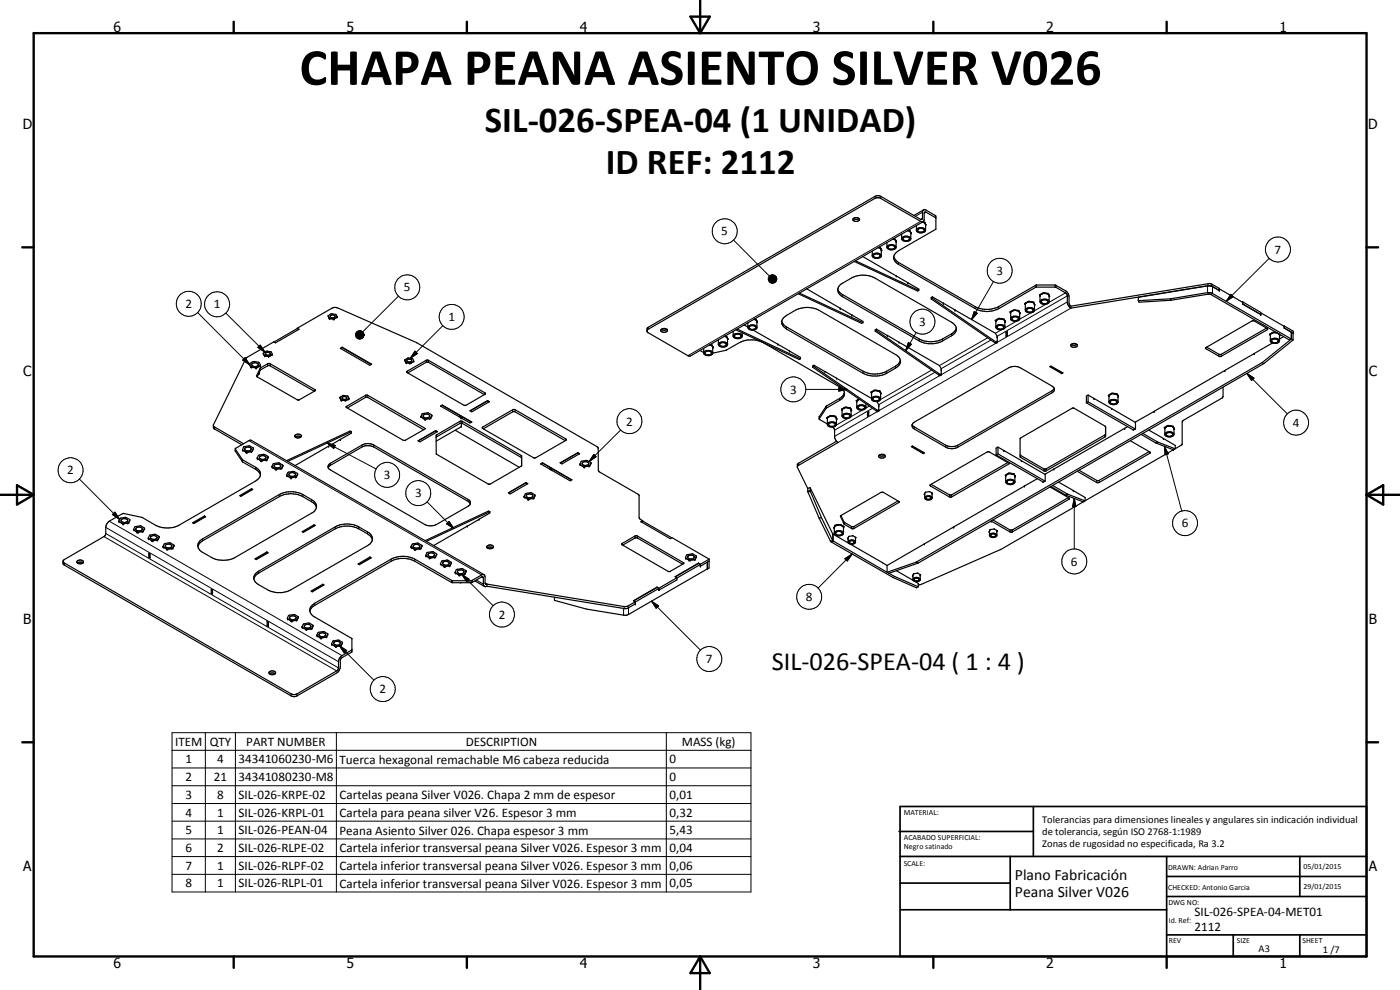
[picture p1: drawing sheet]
<svg xmlns="http://www.w3.org/2000/svg" width="420mm" height="297mm" viewBox="0 0 420 297" stroke-linecap="round" stroke-linejoin="round" font-family="sans-serif">
<defs><g id="words">
<text font-size="15.8" x="89.9" y="25.4">CHAPA PEANA ASIENTO SILVER V026</text>
<g font-size="11">
<text x="145.5" y="39.5">SIL-026-SPEA-04 (1 UNIDAD)</text>
<text x="181.8" y="52.1">ID REF: 2112</text>
</g>
<text font-size="7.9" x="231.6" y="201.1">SIL-026-SPEA-04 ( 1 : 4 )</text>
<g font-size="4.7">
<text x="304.6" y="263.9">Plano Fabricación</text>
<text x="304.6" y="269.3">Peana Silver V026</text>
</g>
<g font-size="4.2">
<text x="34" y="9.6">6</text>
<text x="104" y="9.6">5</text>
<text x="174" y="9.6">4</text>
<text x="244" y="9.6">3</text>
<text x="314" y="9.6">2</text>
<text x="384" y="9.6">1</text>
<text x="6.8" y="38.7">D</text>
<text x="410.6" y="38.7">D</text>
<text x="7" y="112.9">C</text>
<text x="410.8" y="112.9">C</text>
<text x="7" y="187.1">B</text>
<text x="410.8" y="187.1">B</text>
<text x="7" y="261.4">A</text>
<text x="410.8" y="261.4">A</text>
<text x="34" y="290.4">6</text>
<text x="104" y="290.4">5</text>
<text x="174" y="290.4">4</text>
<text x="244" y="290.4">3</text>
<text x="314" y="290.4">2</text>
<text x="384" y="290.4">1</text>
</g>
<g font-size="3.9">
<text x="216.5" y="70.7">5</text>
<text x="382.5" y="76.1">7</text>
<text x="299" y="82.5">3</text>
<text x="121.2" y="87.5">5</text>
<text x="55.7" y="92.5">2</text>
<text x="64.2" y="92.5">1</text>
<text x="134.6" y="96.4">1</text>
<text x="275.8" y="97.8">3</text>
<text x="237.1" y="118.2">3</text>
<text x="187.9" y="127.7">2</text>
<text x="388" y="128.1">4</text>
<text x="20.2" y="142.4">2</text>
<text x="115.2" y="143.8">3</text>
<text x="124.6" y="149.2">3</text>
<text x="354.7" y="158.2">6</text>
<text x="321.4" y="169.7">6</text>
<text x="149.7" y="185.7">2</text>
<text x="241.9" y="180.3">8</text>
<text x="211.9" y="199">7</text>
<text x="113.9" y="208">2</text>
<text x="52.6" y="223.7">ITEM</text>
<text x="62.9" y="223.8">QTY</text>
<text x="73.9" y="223.7">PART NUMBER</text>
<text x="139.8" y="223.8">DESCRIPTION</text>
<text x="204.6" y="223.9">MASS (kg)</text>
<text x="55.7" y="229.1">1</text>
<text x="65.1" y="229.1">4</text>
<text x="71.6" y="229.1">34341060230-M6</text>
<text x="101.9" y="229.2">Tuerca hexagonal remachable M6 cabeza reducida</text>
<text x="200.9" y="229.1">0</text>
<text x="55.7" y="234.4">2</text>
<text x="55.7" y="239.7">3</text>
<text x="64.2" y="234.4">21</text>
<text x="65.1" y="239.7">8</text>
<text x="71.6" y="234.4">34341080230-M8</text>
<text x="71.6" y="239.7">SIL-026-KRPE-02</text>
<text x="101.9" y="239.8">Cartelas peana Silver V026. Chapa 2 mm de espesor</text>
<text x="200.9" y="234.4">0</text>
<text x="200.9" y="239.7">0,01</text>
<text x="55.7" y="245">4</text>
<text x="65.1" y="245">1</text>
<text x="71.6" y="245">SIL-026-KRPL-01</text>
<text x="101.9" y="245.1">Cartela para peana silver V26. Espesor 3 mm</text>
<text x="200.9" y="245">0,32</text>
<text x="55.7" y="250.3">5</text>
<text x="65.1" y="250.3">1</text>
<text x="71.6" y="250.3">SIL-026-PEAN-04</text>
<text x="101.9" y="250.4">Peana Asiento Silver 026. Chapa espesor 3 mm</text>
<text x="200.9" y="250.3">5,43</text>
<text x="55.7" y="255.7">6</text>
<text x="65.1" y="255.7">2</text>
<text x="71.6" y="255.7">SIL-026-RLPE-02</text>
<text x="101.9" y="255.7">Cartela inferior transversal peana Silver V026. Espesor 3 mm</text>
<text x="200.9" y="255.7">0,04</text>
<text x="55.7" y="260.9">7</text>
<text x="65.1" y="260.9">1</text>
<text x="71.6" y="260.9">SIL-026-RLPF-02</text>
<text x="101.9" y="261">Cartela inferior transversal peana Silver V026. Espesor 3 mm</text>
<text x="200.9" y="260.9">0,06</text>
<text x="55.7" y="266.3">8</text>
<text x="65.1" y="266.2">1</text>
<text x="71.6" y="266.3">SIL-026-RLPL-01</text>
<text x="101.9" y="266.4">Cartela inferior transversal peana Silver V026. Espesor 3 mm</text>
<text x="200.9" y="266.3">0,05</text>
<text x="358.5" y="275">SIL-026-SPEA-04-MET01</text>
<text x="358.5" y="279.4">2112</text>
</g>
<g font-size="3.1">
<text x="312.7" y="246.8">Tolerancias para dimensiones lineales y angulares sin indicación individual</text>
<text x="312.7" y="250.4">de tolerancia, según ISO 2768-1:1989</text>
<text x="312.7" y="254">Zonas de rugosidad no especificada, Ra 3.2</text>
<text x="377.7" y="285.6">A3</text>
<text x="397" y="285.9">1 /7</text>
</g>
<g font-size="2.4">
<text x="271.2" y="244.4">MATERIAL:</text>
<text x="271.3" y="252">ACABADO SUPERFICIAL:</text>
<text x="271.3" y="254.6">Negro satinado</text>
<text x="271.2" y="259.7">SCALE:</text>
<text x="350.6" y="261">DRAWN: Adrian Parro</text>
<text x="391.2" y="260.6">05/01/2015</text>
<text x="350.6" y="267">CHECKED: Antonio Garcia</text>
<text x="391.2" y="266.7">29/01/2015</text>
<text x="350.6" y="271.4">DWG NO:</text>
<text x="350.8" y="276.9">Id. Ref:</text>
<text x="350.8" y="282.8">REV</text>
<text x="371.2" y="282.9">SIZE</text>
<text x="390.9" y="282.9">SHEET</text>
</g>
</g></defs>
<g fill="none" stroke="#000" stroke-width=".35">
<path d="M256.1 65.6a1.14 1.14 0 0 1 1.8 .4 1.08 1.08 0 0 1-1 .5 1.08 1.08 0 0 1-.9-.8zM256.1 65.6a1.51 1.51 0 0 0 1.7 0M256.4 78.4l19 8.9 .3-.2M256.7 78.2l19 8.9M258.9 77l16.8 9.7v.4M262.3 76.4a1.17 1.17 0 0 1 1.8 .4 .99 .99 0 0 1-1 .6 .99 .99 0 0 1-.9-.9zM263.7 74.2l.5 .1 .5 .9-.2 .1 .1-.2M263.9 74.3h-.3l.8 .4M264.3 74.4l.1 .3M264.4 74.7l.1 .2M264.5 74.9v1.9a1.64 1.64 0 0 1-2.7 .1v-1.6M264.5 76.6a1.62 1.62 0 0 0-2.7 .1"/>
<path d="M264.5 74.9v.1M264.5 75h.1M266.2 72.8v1.4M266.6 73.9a1.1 1.1 0 0 1 1.9 .4 1.18 1.18 0 0 1-1.9-.1zM268.1 71.7l.6 .1 .2 .9M268.3 77l.3 .8 1.1 .9 22.9 13.3a7.8 7.8 0 0 0 7.1 0l11.4-6.5h5.5l3.4 1.9 .8 1.4v2.1l.6 1M268.4 71.7l-.4 .1 .9 .5v2.1a1.67 1.67 0 0 1-2.7-.2M268.8 71.9l.2 .5M268.9 74.1a1.62 1.62 0 0 0-2.7 .1M269 72.5l-.1 .1M270.6 70.2v1.4M271.1 71.4a1.1 1.1 0 0 1 1.9 .4 1.11 1.11 0 0 1-2-.3z"/>
<path d="M272.4 69.2l.2 .1M272.5 69.1l.6 .1 .4 .9-.2 .1M272.6 69.3l.6 .3M272.8 69.1l-.2 .1M273.2 69.3v.3M273.2 69.6l.1 2.1a1.57 1.57 0 0 1-2.7-.1 1.67 1.67 0 0 1 2.7-.1M273.2 69.6l.2 .3M273.4 69.9h.1M273.5 70l-.2 .1M275 69a1.61 1.61 0 0 1 2.8 .1M275 67.7v1.5a1.72 1.72 0 0 0 2.8-.1M275.4 69a1.09 1.09 0 0 1 1.1-.5 1.09 1.09 0 0 1 .9 .8l-.5 .3h-.9l-.5-.3z"/>
<path d="M276.9 66.5l.6 .1 .3 1-.1-.4M277.1 66.5l-69.9 40.3-.8-.1-11.9-6.9-.3-.5M277.1 66.5h-.6l-12.3-7.1h-1.2l-68.5 39.4-.3 .5M277.1 63l-.3 .4v2.1l-.4 .4-12-7-.7-.2-1.1 .2-68.1 39.3-.3 .4v.7M277.1 63h.8l2.9 1.8 .1 3.9-11.2 6.5a2.18 2.18 0 0 0-1.5 2.1 2.18 2.18 0 0 0 1.5 2l22.9 13.3a7.6 7.6 0 0 0 7.1 0l11.3-6.5h5.7l3.1 1.8 .4 .5a5.2 5.2 0 0 0 .5 3.5l.7 .6M277.1 63l-2.8 1.6M277.2 66.6h-.4l.9 .6M277.6 66.8l.1 .4M277.7 67.2l.1 1.9M280.9 65.5l-3.4-1.9-.1 2.4-.3 .5M89.2 98.6l-7 4M89.2 98.6l.5 .2"/>
<path d="M89.2 98.5l.5 .3-7 4.1-.5-.3-8.3 4.8-9.8 20-.1 .8 .3 .5 8.2 4.7M89.2 98.5l10.4-6 1.3-.3 24.1 10.6 54.4 31.4 .1 .2 .2 7 12 7.1 .1 6.8 .2 .4 .9 .5M89.2 98.5v.1M98.5 94.7l1-.6 1.2 .2 .2 .1 .2 .8M98.5 94.7l.3 .7M98.5 94.8l.3 .6M98.8 95.4l1.2 .3M98.8 95.4l.1 .1M98.9 95.5h.1M99.1 94.7a.74 .74 0 0 1 .9-.3 .74 .74 0 0 1 .5 .8 .8 .8 0 0 1-1.4-.5zM100 95.7l.1 .1M100.2 95.7l-.1 .1"/>
<path d="M100.2 95.7h.1M100.3 95.7h-.3M101.1 95.2l-.8 .5M198.4 98.8l.6 .3 1.1-.3M198.5 98.8a1.13 1.13 0 0 1 1.8 .4 1.32 1.32 0 0 1-2 .1zM220 99.4v1.6a1.66 1.66 0 0 0 2.7-.2v-.9M220.8 98.9l19 9 .4-.2M221.2 98.7l19 9M223.3 97.5l1.1 .6M224.4 96.9v1.4M224.9 98.1a1.04 1.04 0 0 1 1-.5 1.04 1.04 0 0 1 .9 .9 1.16 1.16 0 0 1-2-.3zM226 99.1l7.5 4.2"/>
<path d="M226.4 95.8h.5l.5 .9-.3 .1M226.6 95.8h-.4l.8 .4M227 95.9l.1 .3M227 96.2l.1 .2M227.1 96.2v.2M227.1 96.4v2.1a1.62 1.62 0 0 1-2.7-.3 1.61 1.61 0 0 1 2.7 0M227.1 96.4l.1 .1M227.2 96.5h.1M227.3 96.6l-.2 .1M234.6 96.4l.4 .8 .7 .7 23.3 13.5a7.8 7.8 0 0 0 7.1 0l3.3-2 .6-.7 .2-.6M235.2 95.4l3.5-2.3a7.8 7.8 0 0 1 7.1 0l23 13.3a2.15 2.15 0 0 1 1.4 2 2.15 2.15 0 0 1-1.4 2l-2.7 1.6a7.8 7.8 0 0 1-7.1 0l-23-13.3a2.05 2.05 0 0 1-.8-3.3zM239.6 88.1l19 8.9 .4-.2"/>
<path d="M239.9 87.9l19.1 8.9M242.1 86.7l16.9 9.7v.4M251.4 86.7l.6 1.1 .9 .6 22.9 13.3a7.8 7.8 0 0 0 7.1 0l3-1.8 .7-.7 .4-.8M252.2 85.4l3.3-2a7.8 7.8 0 0 1 7.1 0l23 13.3a2.13 2.13 0 0 1 1.5 2 2.13 2.13 0 0 1-1.5 2.1l-2.7 1.5a7.5 7.5 0 0 1-7.1 0l-22.9-13.3a2.13 2.13 0 0 1-.7-3.6zM262.7 99.4l19.1 13.1M263 98.8l6.8 3.9M263 98.8l-.3 .2v.4M263 99.2l-.3 .2M263 98.8v.4M263 99.2l19.1 13.1M268.9 82.8h.1M279.5 89.7l19.1 13.1"/>
<path d="M279.8 89.1l18.9 10.9 .5 1.2M279.8 89.1l-.3 .2v.4M279.8 89.5l-.3 .2M279.8 89.1v.4M279.8 89.5l19.1 13.1M298.7 96.1l.1 .3M298.9 96.5l-.2-.4 1.1-.6 1.6 .3 .4 .8-.2 .1M298.9 96.5v1.7M298.9 96h.2M299.1 96.1l-.2 .4M299.4 97.8a1.25 1.25 0 0 1 1.8 .4 1.13 1.13 0 0 1-2-.1zM299.6 95.6l-.5 .4"/>
<path d="M300.1 95.5l1.5 .8M301 95.7l-1.5 .1-.4 .3M301.4 95.9l.2 .4M301.6 98a1.68 1.68 0 0 0-2.7 .1M301.6 96.3v2.1a1.67 1.67 0 0 1-2.7-.3M301.6 96.4h.1M301.7 96.4h.1M301.7 96.5l-.1 .1M301.9 99.7l.4-.2v1.2l-.4 .2zM301.9 99.7l.3 .1M302.2 99.8v1M302.3 99.7l-.1 .1"/>
<path d="M303.2 93.6v.3M303.3 94l-.2-.4 1.1-.6 1.6 .2 .4 .9h-.2M303.7 93.4a1.83 1.83 0 0 1 2.3 .3M303.7 93.4l-.4 .1M303.7 93.4l-.4 .4v2a1.64 1.64 0 0 0 2.7-.1v-2M303.7 95.4a1.06 1.06 0 0 1 1.1-.4 1.06 1.06 0 0 1 .8 .9 1.49 1.49 0 0 1-1.9-.1zM304 93.1l-.2 .2M304.6 93l.9 .1M305.8 93.3l.2 .4M306 93.7l.1 .2M306 95.5a1.64 1.64 0 0 0-2.7 .1M306.1 93.9h.1"/>
<path d="M306.1 93.9l-.1 .2M307.6 91l.1 2.1M307.7 91.3l-.2-.2 1.2-.7 1.5 .2 .3 1M307.8 90.9h.1M307.9 92.7a1.73 1.73 0 0 1 2.5 .3 1.52 1.52 0 0 1-2.3 .6l-.3-.4zM307.9 90.9l-.2 .6M308.1 92.9a1.07 1.07 0 0 1 1.1-.4 1.07 1.07 0 0 1 .8 .8 1.13 1.13 0 0 1-1.9-.3zM308.1 90.8l-.2 .1M308.2 90.8h-.1M308.4 90.5l-.5 .4M309 90.4l.3 .2M309.4 90.6l.9 .4"/>
<path d="M309.4 90.6l-1.3 .2M309.4 90.6h.5M310.3 91l.1 .2M310.3 90.8v.2M310.4 91.2l.1 1.9M310.5 91.3h.1M310.5 91.4v.2M312 88.4l.1 .3M312.1 88.8l-.1-.3 1.1-.7 1.5 .3 .4 .8-.1 .2 .1-.3M312.1 88.7v.1M312.1 88.8v1.8M312.2 88.3h.2"/>
<path d="M312.4 88.4l-.3 .4M312.7 90.2a1.01 1.01 0 0 1 1-.3 1.01 1.01 0 0 1 .7 .8 1.16 1.16 0 0 1-1.9-.2zM312.9 88l-.5 .3M313.4 87.9l.4 .2M313.8 88.1l.9 .4M314.3 88l-1.3 .1-.6 .3M314.7 88.2v.2M314.7 88.5l.2 .2M314.7 88.4l.1 .2M314.8 88.6l.1 .2M314.9 88.7v1.9a1.42 1.42 0 0 1-1.4 .8 1.42 1.42 0 0 1-1.3-1.1 1.72 1.72 0 0 1 2.7 .1M314.9 88.8h.1"/>
<path d="M321.4 91.9v.6M351.2 89.7l-9.6 .5M351.2 89.7l.2 .4M351.2 89.7l11.2-1.9 1.3 .1 23.9 13.8M351.4 90.1l-9.6 .6-.2-.5M351.4 90.1l11.8-1.8 23.8 13.7M362.5 85.7l-41.1 6.8M363.1 85.7l.4 .2M363.7 85.9l2.2 1.3M365.9 87.2l-2.1-1.3-1.4-.1-20.8 3.4v1M365.9 87.2v-.7l-2.1-1.2-1-.2-41.4 6.8M365.9 86.7l7 4"/>
<path d="M372.9 91.2h.1M373 90.6l5.4 3.1v.7l-5.4-3.2M373 90.6l-.1 .1M373 90.6v.6M378.4 93.9l7 4M380.1 98.4l-13.7 7.9h-.6l-3.7-2.2M382 99.7l-.6 .4M382.5 99.7l.4 .1M383 99.8l.4 .1M383.1 99.7l-.9-.1-1.1 .6 .1 .3M383.2 99.8l-1.7 .3M385.4 98.4l2.2 1.3"/>
<path d="M385.4 98.4l2.7 1.5M385.4 97.8l2.7 1.6v.5M385.4 97.8v.7M385.4 97.8l-.1 .1M387.6 99.7v2M387.6 99.7l.5 .3M388.1 100v2M388.1 99.9v.1M75.3 110.1l.2 .1M75.5 110.2l1.6 .1M75.6 109.1a1.1 1.1 0 0 1 1.9 .5 1.09 1.09 0 0 1-1.1 .4 1.09 1.09 0 0 1-.8-.7zM77.1 110.3h.1"/>
<path d="M77.2 113a4.3 4.3 0 0 1 3.4-3.4l13.7 7.8M77.9 111.5v.6l-.5 .4M78.1 109.8l-1 .5M78.1 110.4l2.2-1.3h.8l13.4 7.8 .1 .2-4.9 2.9h-.4l-12.2-7-.1-.3zM78.1 109.6v.2M78.1 109.6l-.6-.9a2.25 2.25 0 0 0-2.6 .5l.4 .9M79 106l.2-.1a1.94 1.94 0 0 1 2.2-.3l.3 .7M79 106l.3 .6M79 106l.3 .7M79.3 106.7l.2 .1M79.3 106.6l.2 .2M79.3 106.6v.1"/>
<path d="M79.4 106.8h.1M79.5 106.8l1.1 .1M79.5 106.8h.1M79.7 106a.76 .76 0 0 1 .8-.3 .76 .76 0 0 1 .6 .7 .8 .8 0 0 1-1.4-.4zM80.6 106.9l.1 .1M80.8 106.9h.1M80.9 106.9l-.2 .1M81.6 106.4v.1M81.6 106.4l-.7 .5M81.6 106.5l-.7 .4M81.7 106.4l-.1 .1M81.7 106.3l-.1 .1"/>
<path d="M81.7 106.3h.1M102.1 104.5l.6-.3 8.8 5.1-.5 .3zM102.3 119.9l.2 .2M102.7 104.2v.1M102.7 104.3l8.7 5M102.7 104.3l-.5 .3M102.8 119.1a.76 .76 0 0 1 1.3 .4 .78 .78 0 0 1-.8 .4 .78 .78 0 0 1-.6-.6zM104.6 119.7l-.7 .4M104.6 119.7l-.7 .5M104.7 119.7h-.1M104.7 119.5l-.4-.6a1.96 1.96 0 0 0-2.2 .3l.2 .7M104.7 119.5l-.1 .2"/>
<path d="M104.7 119.5v.1M121.5 108.1l.1-.2a1.87 1.87 0 0 1 2.3-.2l.3 .6M121.5 108.1l.2 .6M121.7 108.7l.3 .1M121.7 108.7h.1M121.8 108.7l.2 .1M122 108.8l1 .2M122 108.8h.1M122.1 111.4l5.8-3.3h.6l17.1 9.8 .1 .3-6.2 3.5-17.3-9.9zM122.1 108a.81 .81 0 0 1 1.4 .3 .77 .77 0 0 1-.8 .3 .77 .77 0 0 1-.6-.6zM122.4 111.9l5.5-3.2h.6l16.9 9.7M123 109h.1"/>
<path d="M123.1 109h.1M123.3 109h.1M123.3 108.9l-.2 .1M123.3 108.9v.1M124.1 108.5l-.8 .5M124.1 108.5h.1M124.2 108.4l-.1 .1M124.2 108.3v.1M210.1 105.2l1.1 .6M211.2 104.5v1.4M211.7 105.7a1.1 1.1 0 0 1 1.8 .4l-.4 .3-.9 .1-.6-.5zM213.1 103.4l.6 .1 .4 .9h-.2"/>
<path d="M213.3 103.4l-.3 .1 .9 .5M213.7 103.6l.2 .5M213.9 104v.1M213.9 106a15.5 15.5 0 0 0 8.4-3.4 7.8 7.8 0 0 1 6.7 .2l23 13.3a2.13 2.13 0 0 1 1.4 2 2.13 2.13 0 0 1-1.4 2l-4 2.4-2.1 3.1M213.9 105.8a1.68 1.68 0 0 0-2.7 .1 1.54 1.54 0 0 0 2.7 .1M213.9 104.1v1.9M213.9 104.1v.3M215.6 101.9v1.5M216.1 103.1a1.12 1.12 0 0 1 1.9 .4 1.24 1.24 0 0 1-2-.1zM217.5 100.8l.6 .1 .4 .9-.2 .1 .2-.2M217.8 100.9h-.4l.9 .6v1.9a1.6 1.6 0 0 1-2.7-.1 1.67 1.67 0 0 1 2.7 0M218.1 101l.3 .6"/>
<path d="M220.5 100.5a1.1 1.1 0 0 1 1.9 .5 1.09 1.09 0 0 1-1.1 .4 1.09 1.09 0 0 1-.9-.7zM222.7 100.7a1.66 1.66 0 0 0-2.7 .1M233.4 103.3h.1M233.5 103.3l6.7 3.9v.5M236.9 105.3h.1M243.9 110.2l19.1 13.1M244.3 109.6l-.4 .2v.4M244.3 109.6l3.3 1.9M244.3 110l-.4 .2M244.3 109.6v.4M244.3 110l19 13.1M247.6 111.5l3.5 2"/>
<path d="M247.6 111.5h.1M251.1 113.5l10.5 6M251.1 113.5h.1M253.4 117.8l-.8 1.3-4.6 2.7-2.1 3.2M257.8 119.8l-.8 .4M257.8 119.8l-.7 .8M258 119.8l-.8 .3M261.4 117.6l.1 .3M261.5 117.9l-.1-.3 1.1-.6 1.6 .3 .3 .9h-.1M261.5 118l.1 .1M261.9 117.5h-.2M261.9 117.5h.1"/>
<path d="M262.1 119.4a1.17 1.17 0 0 1 1.8 .4 1.13 1.13 0 0 1-2-.2zM262.3 117.1l-.4 .4M262.8 117.1l.5 .2M263.3 117.3h-1.1l-.6 .6M263.3 117.3l.8 .3M263.7 117.2l-.4 .1M264.1 117.4l.1 .2M264.1 117.6l.2 2.2a1.66 1.66 0 0 1-2.7 0v-1.9M264.2 117.6v.1M264.2 117.8l.2 .2M264.3 119.6a1.62 1.62 0 0 0-2.7 .1M264.4 118l-.1 .2"/>
<path d="M269.8 102.7l12.1 7 .6 .9v1.9M269.8 102.7h.1M281.8 112.5l.3 .2 .4-.2M282.1 112.3l-.3 .2M282.1 112.3l.4 .2M298.6 102.8l.3 .2 .3-.2M298.9 102.6l-.3 .2M298.9 102.6l.3 .2M299.2 101.2v1.6M299.2 101.2l.1 .1M315.1 110l.3-.1 3.6 2-.4 .2zM315.3 109.9l3.3 1.9h.2"/>
<path d="M316.4 116.5l-.7-.7-9.5-5.4a3.8 3.8 0 0 0-3.5 0l-28.3 16.3-.6 .7M316.4 116.5v.6l-.5 .6-28.7 16.6a4 4 0 0 1-3.3-.1l-9.5-5.5-.6-.7v-.6M316.4 116.5l-.7 .8-28.5 16.4a4.1 4.1 0 0 1-3.3-.1l-9.5-5.5-.6-.7M318.6 111.8v.3M321.4 103.4a1.11 1.11 0 0 1 1.9 .4 1.11 1.11 0 0 1-2-.3zM321.5 103.3l.7 .3 1-.3M326.5 118.5l7.2 4.1M326.5 118.5l-.5 .3v2.1M326.5 118.5v2.1M332.7 118.6l.1 .2M332.8 118.9l-.2-.3 1.1-.7 1.6 .3 .4 .9-.2 .1 .1-.2M332.8 118.8v.2"/>
<path d="M333.5 118.1l-.6 .4M334.1 118l.3 .2M334.5 118.2h.5M334.5 118.2l-1.1 .1-.6 .5v2a1.66 1.66 0 0 0 2.7-.1l-.1-2.4M334.5 118.2l.7 .2 .4 .5M335.6 118.9h.1M361.9 104.3l14.1-8.1 4.4 2.5-.1 .2-13.9 8.1h-.4l-4.1-2.4zM367.1 116.2v2.8l-.3 .4-11.8 6.8-.2 .4v6.7l-.2 .3-54.2 31.2-23.8 10.5-1 .2M376.4 106.1l-35.7 20.6M378.8 108.8l-103.8 59.9M378.8 108.8l.5 .3M379.3 109.1l-103.8 59.9"/>
<path d="M381.2 100.2v.3M381.2 100.5v1.8M381.2 102.2a1.58 1.58 0 0 1 2.8 .1 1.53 1.53 0 0 1-2.1 .6M381.2 102.2l.3 .5 .4 .2M381.3 100.1h.1M381.5 100.1l-.3 .6M381.7 102l.5-.3h.7a.59 .59 0 0 1 .7 .7 .59 .59 0 0 1-.8 .5 .82 .82 0 0 1-1.1-.9zM381.9 102.9l-5.5 3.2M383.7 100.1l.3 .4M383.9 100.2v.1M384 100.2v.6M384 100.5h.1"/>
<path d="M384 100.5v1.8M384.1 100.6l-.1 .2M385.2 101l-1.2 .7M387.6 101.7l-8.8 7.1M387.6 101.7l.5 .3M388.1 102l-8.8 7.1M64 127.7l.4 .4 8.7 5M70.6 134.7v.6M70.6 135.4l2.2 3.2M70.6 135.3v.1M72.8 138.6h.1M72.8 138.6l4.2 2.4 .8 .8 .4 .8"/>
<path d="M72.8 135.1l1 .5M72.8 135v.1M73.5 134.5a1.05 1.05 0 0 1 1-.4 1.05 1.05 0 0 1 .8 .8 1 1 0 0 1-1 .5 1 1 0 0 1-.8-.9zM73.8 135.6l.4 .1M76.1 134.6l-.6 .9-1.3 .2M76.1 134.6l-.1-.2a2.34 2.34 0 0 0-2.8-.4l-.4 1.1M76.1 134.6h.1M77.2 137.6h.1M77.5 136.7l.3-.2a2.29 2.29 0 0 1 2.7 .5l-.3 .9-.3 .1a2.21 2.21 0 0 1-2.7-.5zM78.1 136.9a1.04 1.04 0 0 1 1.7 .6 1.2 1.2 0 0 1-2-.3zM81.6 140l.5-.9a2.22 2.22 0 0 1 2.8 .5l-.3 .8M81.6 140v.1"/>
<path d="M81.6 140l.1 .2M82.3 139.6a1.33 1.33 0 0 1 2 .1 1.12 1.12 0 0 1-1 .7 1.12 1.12 0 0 1-1.1-.7zM88.6 131.1a1.51 1.51 0 0 1 1.7 0M88.7 130.4a1.18 1.18 0 0 1 1.8 .5 1.09 1.09 0 0 1-1.1 .5 1.09 1.09 0 0 1-.9-.7zM102.2 131.8l-13.7 7.9M102.4 120l.1 .1M102.5 120.1l1.1 .1M103.6 120.2h.1M103.7 120.2h-.1M103.7 120.2h.1M103.8 120.2h.1M103.9 120.1v.1"/>
<path d="M103.9 120.1l-.2 .1M103.9 122l5.8-3.4h.6l17.4 10-6 3.5h-.6l-17.1-9.8zM104.2 122.4l5.6-3.2h.5l16.9 9.7M105.4 129.5l-.3-.2-19.1 8.9M105.4 129.5v.5l-3.3 1.9M105.4 129.5l-19 8.9M125.5 132.2l5.3-3 .5 .3-5.3 3.1zM126.3 125l.3-.8 .3-.1a2.2 2.2 0 0 1 2.6 .4l-.2 .9M126.3 125l.1 .2M126.3 125l.1 .1M126.4 125.1h.1M126.4 125.1l1 .6"/>
<path d="M126.4 125.1v.1M127.1 124.5a1.08 1.08 0 0 1 1.8 .5 1.17 1.17 0 0 1-2-.2zM127.4 125.7l.3 .1M127.4 125.7l.1 .1M127.5 125.7l.2 .1M129 125.6l-1.3 .2M129.3 125.4l-.3 .2M130.8 129.2v.1M130.8 129.3l-5.3 3M130.8 129.3l.4 .2M131 130.5l7-4.1h.8l17.7 10.3v3l-9.3 5.5h-.7l-15.4-8.9zM132.2 121.8l.5-.3 8.9 5.1-.6 .3z"/>
<path d="M132.7 121.7l5.6 3.1M132.7 121.5v.2M132.7 121.7l-.4 .2M136.6 129.1l19.3 11.1M138.3 124.8v.5l.2 .2M138.3 124.8l-.5 .3M138.5 127l18 10.4M138.5 127l-7.6 4.3M138.5 127l-.1 1.1M138.5 128l-7.6 4.4M138.5 125.5l.5-.3 2.5 1.5M141 123.2l5.3-3 .6 .3-5.3 3.1z"/>
<path d="M144.9 128.1l9-5.2h.4l15.5 8.8 .2 .3-9.2 5.3-.5 .1-15.4-8.8zM145.1 128.7l8.9-5.2h.5l15.1 8.7M146.3 120.2v.1M146.3 120.3l-5.2 3M146.3 120.3l.5 .3M162.3 139.2l.5-.3 8.9 5.1-.6 .3zM162.8 138.9v.1M162.8 139l2.6 1.5M162.8 139l-.5 .2M168.1 138.9l5.3-3.1 .5 .3-5.3 3.1zM173.4 135.8v.1M173.9 136.2l-.5-.3-5.2 3"/>
<path d="M174.1 139.2l.4-.8a2.28 2.28 0 0 1 2.7 .3l.2 .2-.4 .8M174.1 139.2v.2M174.1 139.4l1 .6M174.8 138.8a1.13 1.13 0 0 1 1.9 .4 1.18 1.18 0 0 1-2-.1zM175.1 140h.4M176.7 139.8l-1.2 .2M177 139.7l-.3 .1M245.9 125v.9l2.4 1.3M245.9 125h.1M248.2 125.3v.3M248.3 125.7l-.2-.4 1.1-.6 1.6 .2 .4 .9-.2 .1M248.8 127a1.11 1.11 0 0 1 1.8 .4 1.13 1.13 0 0 1-1.9-.1z"/>
<path d="M249 124.8l-.6 .4M249.6 124.7l.3 .2M249.9 128.1l.5 .6a5 5 0 0 0 .5 3.5l.6 .6-12 6.9-.2 .3M250.5 124.8l-1.3 .1-.8 .4-.1 2.2a1.62 1.62 0 0 0 2.7-.1v-1.9l-.3-.4-.7-.2M250.9 125.1l.1 .5M251 127.3a1.66 1.66 0 0 0-2.7 0M251 125.6h.1M251.1 132.4l-11.8 7v.9l3.1 6.3M251.1 125.6h.1M251.2 125.6l-.2 .3M252.6 122.7l.1 2.1M252.7 123l-.2-.2 1.2-.7 1.5 .2 .4 .9-.2 .2"/>
<path d="M252.8 122.6h.1M252.9 122.7l-.2 .5M253.2 124.6a1.1 1.1 0 0 1 1.8 .3 1.1 1.1 0 0 1-1.9-.2zM253.3 122.4l-.4 .3M253.3 122.5l-.4 .1M253.4 122.3l-.1 .1M254 122.2l.3 .1M254.5 122.3l.8 .4M254.9 122.3l-1.6 .2M255.3 122.5v.2M255.3 122.7l.1 .2M255.4 122.9v2.1a1.62 1.62 0 0 1-2.7-.2"/>
<path d="M255.4 124.7a1.68 1.68 0 0 0-2.7 .1M255.4 123h.1M255.5 123v.1M255.5 123.1h.1M255.6 123.1l-.2 .2M257 120.2l.1 .3M257 120.2l.1 .4M257.1 120.6v1.7M257.7 121.9a1.03 1.03 0 0 1 1-.3 1.03 1.03 0 0 1 .7 .8 1.19 1.19 0 0 1-1.9-.2zM259.9 121.2v1.1a1.58 1.58 0 0 1-2.8-.1 1.67 1.67 0 0 1 2.8-.1M260.3 123.7l.4-.2v1.2l-.4 .2zM260.3 123.7l.3 .1"/>
<path d="M260.6 123.8v1M260.7 123.7l-.1 .1M263 123.3l.3 .2 .4-.2M263.2 120.5h.1M263.2 120.5l.5 .9v1.9M263.3 123.1l-.3 .2M263.3 123.1l.4 .2M263.9 136.6l.7 .3 .9-.3M263.9 136.5a.54 .54 0 0 0-.1 .7 .54 .54 0 0 0 .6 .3h.5a.6 .6 0 0 0 .6-.3 .6 .6 0 0 0 0-.6M263.9 136.5l1.1-.2 .5 .3M273.5 134l.3-.2 3.6 2.1-.3 .2zM273.7 133.9l3.5 1.9"/>
<path d="M277.1 135.8v.3M298.9 136.5l14.2 8.2M299.5 134.2l14.2 8.2M299.5 134.2l-.6 .3v2M299.5 134.2v2M299.5 136.2l14.1 8.2M299.5 136.2l-.6 .3M302.4 138.8l-17 9.7-6-3.2M306.2 131.5l15.8-9.1 9.8 5.7v2.8l-.2 .2-17.8 10.3h-.4l-7.3-4.3zM306.5 138.2h.1M326 120.9l14.2 8.1M326.5 120.6l14.2 8.1"/>
<path d="M326.5 120.6l-.5 .3M331.8 130.3l-18.1 10.5-.4-.1-7.2-4.3M331.8 130.9h.1M333.3 120.4a1.1 1.1 0 0 1 1.8 .4 1.09 1.09 0 0 1-1 .4 1.09 1.09 0 0 1-.9-.7zM333.6 122.6h.1M333.6 122.6l7.2 4.1M335.5 120.5a1.66 1.66 0 0 0-2.7 .1M338.4 128l-22.1 12.8M339.2 132.2l5.8 3.4 .1 .3-15.4 8.9h-.6l-5.8-3.4M340.7 126.7l.1 2-.7 .3M342.5 130.3l4.4 2.6M343 130l4.4 2.6"/>
<path d="M344.8 129l7.9 4.6-.1 1M344.9 135.5l-15.2 8.7-.6-.1-5.3-3M346.9 132.9l5.2 2M347.4 132.6l5.2 2M347.4 132.6l-.5 .3M349.5 128.3l.1 .4M349.5 128.6l-.1-.3 1.2-.7 1.5 .3 .4 .9-.2 .1M349.6 128.7v1.6M349.7 130a1.64 1.64 0 0 1 2.6 .4 1.58 1.58 0 0 1-2.7-.1zM350 128.1h-.3M350 128.1l-.4 .6M350 130.1l.2-.1a.97 .97 0 0 1 1-.3 .97 .97 0 0 1 .7 .9 1.13 1.13 0 0 1-1.9-.4z"/>
<path d="M350.3 127.8l-.3 .3M350.8 127.7l.5 .2M351.3 127.9l-1.3 .2M351.3 127.9l.9 .4M351.7 127.8l-.4 .1M352.1 134.9h.1M352.1 128l.1 .3M352.2 128.3v.1M352.2 128.4h.1M352.2 128.4l.2 .2M352.3 128.5v1.8M352.5 128.7l-.2 .1"/>
<path d="M352.7 134.6l-.6 .3M35.7 156.4v.1M35.7 156.5h.1M35.8 156.5l.2-.9 .3-.2a2.2 2.2 0 0 1 2.6 .5l-.4 .9-1.6 .3M35.8 156.5l.9 .6M36.4 155.9a1.3 1.3 0 0 1 1.9 .1 .98 .98 0 0 1-1 .8 .98 .98 0 0 1-.9-.8zM36.7 157.1h.2M36.7 157.1h.1M40.2 159l.9 .6 1.6-.1M40.2 159.1l-.1-.2 .3-.8 1.8-.3 1.1 .7-.3 .8M40.2 159v.1M40.8 158.5l.5-.3h.8a.56 .56 0 0 1 .6 .5 .56 .56 0 0 1-.6 .6 .85 .85 0 0 1-1.3-.7z"/>
<path d="M43 159.3l-.3 .2M57.8 156.8l3.6-2 .3 .2-3.5 2.1zM61.4 154.8v.3M61.5 155.2l-.2-.1-3.3 1.9M72 148.7l3.5-2.1 .3 .3-3.5 2zM75.5 146.6v.3M75.5 146.9l-3.3 1.9M75.5 146.9l.1 .1M81.6 140.1l.1 .1M81.6 140.1h.1M81.7 140.2l.9 .5M82.6 140.7l.4 .1"/>
<path d="M82.6 140.7l.3 .1M82.8 140.8h.1M83 140.8h-.1M84.3 140.6l-1.3 .2M84.6 140.4l-.3 .2M86.1 142.6l.3-.8 .2-.2a2.42 2.42 0 0 1 2.7 .5l-.3 .9M86.1 142.6v.1M86.1 142.7l1 .6M86.8 142.2a1.14 1.14 0 0 1 1.9 .3 1.14 1.14 0 0 1-2-.2zM87.1 143.3h.3M87.1 143.3h.1M88.7 143.1l-1.3 .2"/>
<path d="M89 143l-.3 .1M90.7 159.5l3.5-2 .4 .1-3.6 2.1zM94.2 157.5v.2M94.2 157.7l-3.3 1.9M94.2 157.7l.2 .1M94.9 152.3l-.3-.9-.5-.4-3.2-2a7.4 7.4 0 0 0-7.1 0l-23 13.3-1 .9-.4 .8M98.5 140.3l.5-.6 9.7-5.6 .8-.3h1.8l29.2 16.7 .6 .7M98.5 140.3l.1-.8 .6-.5 9.5-5.5a3.8 3.8 0 0 1 3.5 0l28.5 16.5 .4 .5v.7M98.5 140.3l.7 .7 28.5 16.5a4 4 0 0 0 3.3-.1l9.5-5.5 .6-.7M143.8 155.8l-13.7 7.9M147 153.5l-.4-.2-19 8.9M147 153.5v.4l-3.3 1.9"/>
<path d="M147 153.5l-19 8.9M152.6 147.9l5.2-3.1 .6 .3-5.3 3.1zM157.3 149l.1 .1M157.4 149.1l-.1-.2 .6-.9a2.19 2.19 0 0 1 2.7 .6l-.5 .9M157.4 149.1l1.1 .6M157.8 144.8v.1M158 148.5a1.17 1.17 0 0 1 1.9 .4l-.6 .5h-.7l-.7-.5zM158.3 145.2l-.5-.3-5.2 3M158.4 149.7h.3M158.5 149.7h.2M160 149.5l-1.3 .2M160.1 149.5h-.1"/>
<path d="M165.4 140.5v.5l.2 .1 .5-.2 5.4 3.1M165.4 140.5l-.5 .2M165.4 141h.1M192.9 156.2l-.6 .3 8.9 5.1 .5-.3 11.1 6.5M192.9 156.2v.1M192.9 156.3l8.7 5.1M192.9 156.3l-.5 .3M243.2 146.3v1l3.3 8M243.2 146.3l-.8 .2 .1 1.1 3.3 7.8M243.2 146.3l6.7 13.8 4.7 2.8M245.8 155.4l3.6 7.2 18.6 10.7M246.5 155.3l3.5 7 16.2 9.4"/>
<path d="M246.5 155.3l-.7 .1M250.3 158.2l.1 .3M250.3 158.2h.1M250.6 157.7l-.2 .5v1.9a1.6 1.6 0 0 0 2.7-.1 1.72 1.72 0 0 0-2.7-.1M250.9 159.8a1.12 1.12 0 0 1 1.9 .3 1.19 1.19 0 0 1-2-.2zM251 157.5l.4 .1M251.4 157.6l1.4 .2M251.4 157.6l-.7 .2-.3 .4M251.9 157.4l-.5 .2M252.3 154.8l12.2-7.1h.6l4.7 2.8v.2l-13.5 7.9h-.7a4.5 4.5 0 0 1-3.4-3.7zM252.4 157.5l.7 .4M252.9 157.9l.2 .4"/>
<path d="M253.1 158.3l.2-.3-1.1-.6-1.6 .2-.4 .9h.2M253.1 158.3v1.7M253.3 157.9l-.1 .2M269.5 150.3l-13.2 7.7h-.7a4.2 4.2 0 0 1-3.2-3.3M277.4 148.2l.1 .1M277.5 149.3a1.35 1.35 0 0 1 2.2 0M277.9 147.7l-.2 .1M277.9 149.2a.83 .83 0 0 1 1.4 .3 .8 .8 0 0 1-.8 .3 .8 .8 0 0 1-.6-.6zM278.8 147.5h.2M279.2 145.5l17.2-9.9h.4l6.2 3.5-17.5 10h-.6l-5.6-3.3zM279.6 147.9l.1 1.6a1.3 1.3 0 0 1-2.2-.1v-1.3M279.7 148.3l.2-.3-.9-.5-1.3 .2-.3 .7 .1 .1"/>
<path d="M279.8 148l-.1 .2M296.9 159.4l.1 .1M297.3 158.9l-.2 .1M298.3 158.7h.2M299.1 159.1l.1 1.7a1.38 1.38 0 0 1-2.2-.1v-1.4M299.2 159.6l.1-.3-.9-.6-1.3 .2-.1 .8M299.2 159.2v.2M301.7 142.6l1.1-.7 1.5 .3 .4 .8-.1 .2M301.7 142.5l.1 .4M301.8 142.7v.1M301.8 142.9v1.7M302.2 142.4l-.4 .5"/>
<path d="M302.2 142.4l-.3 .1M302.3 144.4a1.14 1.14 0 0 1 1.9 .3 1.14 1.14 0 0 1-2-.2zM302.4 142.2l-.2 .2M302.5 142.2l-.3 .2M302.6 142l-.2 .2M303.1 142l.2 .1M303.3 142.1l1.1 .4M303.3 142.1l-.8 .1M303.3 142.1h.7M304.4 142.3v.2M304.4 142.5l.2 2.2a1.57 1.57 0 0 1-2.8-.1M304.6 144.5a1.66 1.66 0 0 0-2.8 .1"/>
<path d="M304.6 142.8l.1 .1M304.7 142.9l-.1 .2M311.3 143.6l-33.9 19.6M313.6 142.3l.1 2-.7 .3M315.1 146.1l5.9 3.5-17.4 10.1-6.1-3.4M315.4 146l4.4 2.5M315.9 145.7l4.5 2.6M316.3 140.8h.1M316.3 140.8l-2.7 1.5M317.7 144.7l8 4.6-.1 .9M319.8 148.5l5.2 2 .6-.3M320.4 148.3l5.1 1.9"/>
<path d="M320.4 148.3l-.6 .2M320.6 149.3l-16.9 9.7h-.6l-5.1-3M325.5 150.2h.1M18.9 168.4l.2 .4 68.5 39.5 .9 .1 .6-.2 12.1-7 .4-.8v-1.9l.3-1 .5-.7 3.2-1.9M18.9 168.4l.4-.5 12.1-7 .3-.8 .1-2.4 .6-1 4.3-2.6h.5a17.6 17.6 0 0 1 9.9 3.7 7.9 7.9 0 0 0 6.7-.2l22.9-13.3a2.18 2.18 0 0 0 1.5-2 2.18 2.18 0 0 0-1.5-2.1l-3.9-2.2-2.2-3.2 .1-.3 4.2-2.4h.5l69.9 40.3M18.9 168.4v.6l.4 .5 68.3 39.4h1.3l12.1-7 .7-.6 .4-.7v-2.5l.3-.6 3.2-1.9v-4l-11.2-6.5a2.18 2.18 0 0 1-1.4-2 2.18 2.18 0 0 1 1.4-2.1l23-13.2a7.9 7.9 0 0 1 7.1 0l11.3 6.4h5.6l3.3-1.8h.6M23.2 168.3a1.05 1.05 0 0 1 1-.3 1.05 1.05 0 0 1 .8 .8 1.07 1.07 0 0 1-1.1 .4 1.07 1.07 0 0 1-.8-.8zM23.2 168.9a1.45 1.45 0 0 1 1.7 0M44.7 166l.3 .2v1.2l-.3-.2zM44.9 166.1l.1 1.1M44.9 167.1l-.2 .1M45.2 161a1.12 1.12 0 0 1 1.9 .4 1.19 1.19 0 0 1-1.9-.2z"/>
<path d="M45.5 162.2h.4M45.5 162.2h.2M45.8 162.2h.1M47.3 162l-1.4 .2M47.4 161.9l-.1 .1M47.4 161.9v.1M47.8 161.2l-.1-.3a2.29 2.29 0 0 0-2.7-.3l-.5 .9 1 .7M47.8 161.1l-.4 .8M49 164.1l.3-.9 .3-.1a2.25 2.25 0 0 1 2.6 .5l-.4 .9M49 164.1l.1 .1M49.1 164.2l1.1 .6M49.6 163.6a1.1 1.1 0 0 1 2 .3 1.23 1.23 0 0 1-2 0z"/>
<path d="M50.1 164.8h.2M50.2 164.8h.1M51.6 164.6l-1.3 .2M51.8 164.5l-.2 .1M59.9 162.4l.9-.7 23-13.3a7.8 7.8 0 0 1 7.1 0l2.6 1.5a2.13 2.13 0 0 1 1.5 2 2.13 2.13 0 0 1-1.5 2.1l-22.9 13.3a7.8 7.8 0 0 1-7.1 0l-2.7-1.6a2.09 2.09 0 0 1-.9-3.3zM63.4 176.8l.4 .2v1.2l-.4-.1zM63.6 177.9l-.2 .2M63.6 177.9l.2 .1M63.6 177v.9M76.5 167.7l3.6-2.1 .4 .3-3.6 2zM76.7 172.1l.9-.7 23-13.3a7.7 7.7 0 0 1 7 0l2.7 1.5a2.16 2.16 0 0 1 1.5 2 2.16 2.16 0 0 1-1.5 2.1l-23 13.3a7.6 7.6 0 0 1-5.7 .5l-4-2.1a2.08 2.08 0 0 1-.9-3.3zM80.1 165.6v.3"/>
<path d="M80.1 165.9l-3.3 1.9M80.1 165.9l.1 .1M93.4 177.3l3.5-2 .3 .2-3.5 2.1zM96.9 175.3v.3M96.9 175.6l.1 .1M96.9 175.6l-3.4 1.9M107.5 169.2l3.5-2.1 .4 .3-3.5 2zM111 167.1v.3M111 167.4l-3.3 1.9M111 167.4l.2 .1M111.7 162l-.8-1.3-3.3-2a7.7 7.7 0 0 0-7 0l-23 13.3-1.1 .9-.3 .8M123.4 164.2l.1 .1"/>
<path d="M123.4 164.1l.4-.9a2.2 2.2 0 0 1 2.8 .5l-.4 .9M123.4 164.1l.1 .2M123.5 164.3l1.1 .5M124.1 163.7a1.14 1.14 0 0 1 1.9 .3 1.23 1.23 0 0 1-2 0zM124.5 164.8l.1 .1M124.6 164.9h.1M124.6 164.8h.1M124.7 164.8l-.1 .1M126 164.6l-1.3 .2M126.2 164.6h-.2M128.6 166.2a1.12 1.12 0 0 1 1.8 .4 1.03 1.03 0 0 1-1.1 .5 1.03 1.03 0 0 1-.8-.8zM128.8 167.3l.4 .1"/>
<path d="M129.2 167.4h.1M130.5 167.2l-1.3 .2M130.7 167l.3-.9a2.34 2.34 0 0 0-2.8-.3l-.4 .9 1 .6M130.7 167l-.2 .2M132.2 169.2l.6-.9a2.2 2.2 0 0 1 2.6 .4l-.2 .9M132.2 169.2l.1 .1M132.2 169.2l.1 .2M132.2 169.3l.1 .1M132.3 169.3l1 .6M132.9 168.8a1.06 1.06 0 0 1 1.1-.4 1.06 1.06 0 0 1 .8 .8 1.14 1.14 0 0 1-1.9-.3zM133.3 169.9l.3 .1M134.9 169.8l-1.3 .2"/>
<path d="M135.2 169.6l-.3 .2M137.3 171.3a1.19 1.19 0 0 1 2 .3 1.12 1.12 0 0 1-1.1 .6 1.12 1.12 0 0 1-.9-.7zM137.7 172.5h.3M137.7 172.5h.1M137.8 172.5h.2M139.3 172.3l-1.3 .2M139.6 172.2l-.3 .1M139.9 171.4l-.1-.2a2.3 2.3 0 0 0-2.7-.3l-.5 .9 1.1 .7M139.9 171.4l-.3 .8M139.9 171.4h.1M142.5 174.3l2.9 1.6M145.3 172.4l.3 .5v2.1l.1 .3h.4"/>
<path d="M145.4 175.9l-.3-.4v-2.2l-.3-.2-3.2 1.7h-6l-11.1-6.4a7.6 7.6 0 0 0-7.1 0l-23 13.3-.9 .6-.5 1.1M146.1 163.9a1.19 1.19 0 0 1 2 .2 1.19 1.19 0 0 1-2-.1zM146.1 175.9h-.7M146.1 175.3v.6M146.1 175.9l41.5 6.7 .9-.2 2.2-1.2v-.6M146.1 175.3l41.2 6.7 1-.1 2.4-1.3M146.3 164.4l.5-.3 1.1 .3M186.6 163.1l4.4-2.4 14.2 8.1v.2l-4.1 2.5h-.5l-13.9-8.1zM186.8 163.6l3.8-2.2h.6l13.7 7.9M197.2 176.3l.5 .3-7 4M197.2 176.1l-7.1 4.2 .6 .3M197.2 176.1v.2"/>
<path d="M197.2 176.1l.5 .4M197.2 176.3l-7 4M197.7 177.1h.1M197.7 176.5v.6M203.1 173.4v.6l-5.4 3.1M203.1 173.4l-5.4 3.1M205.7 167.3l.6-.9a2.29 2.29 0 0 1 2.7 .5l-.4 .9M205.7 167.3l.1 .2M205.7 167.3l.1 .1M205.8 167.5h.1M205.8 167.4v.1M205.8 167.5l1 .6"/>
<path d="M206.4 167a1.04 1.04 0 0 1 1.1-.5 1.04 1.04 0 0 1 .8 .8 1.08 1.08 0 0 1-1.9-.3zM206.8 168.1h.3M206.8 168.1h.1M206.9 168.1h.2M207 168.1h.1M208.4 167.9l-1.3 .2M208.6 167.8l-.2 .1M208.6 167.9h-.2M209.6 169l.6 .3M209.6 169v.1M209.6 169l-7 4 .5 .4M209.6 169.1l.6 .3"/>
<path d="M209.6 169.1l-6.9 4M210.2 169.4l-7.1 4M210.2 169.4v.5M210.2 169.3v.6M212.3 170.7l-23.7 13.7-.9 .2a81.2 81.2 0 0 1-21.3-4.5v-.9M212.8 168.4v2l-.5 .3v-2M212.8 167.8v.6l-2.6 1.5M212.8 167.8l-2.6 1.5M254.5 161.5h.1M254.5 162.6a1.28 1.28 0 0 1 2.2 0M254.9 160.9l-.2 .2M255 162.5a.79 .79 0 0 1 .8-.3 .79 .79 0 0 1 .6 .6l-.4 .3h-.6l-.5-.4z"/>
<path d="M255.2 163.2l9.8 5.7M255.9 160.8h.2M256.7 161.2v1.6a1.38 1.38 0 0 1-2.2-.1v-1.4M256.7 161.6l.2-.3-.9-.6-1.3 .3-.3 .7 .1 .1M256.8 161.2l-.1 .3M265 168.9l1.2 .8M266.2 169.7v2M266.2 171.7l.6 .3M266.8 172l1.7 1M268 173.3l7 3.1 .6-.3M268.5 173l7.1 3.1M268.5 173l-.5 .3"/>
<path d="M269 171.2l5.1 3M273.9 172.7l.1 .1M274 173.8a1.29 1.29 0 0 1 2.2 .1M274.1 172.2l-.1 .8M274.1 172.2l1.3-.2 .9 .5-.1 .3M274.2 172.2l-.1 .1M274.4 172.1l-.2 .1M274.5 173.6h1.1a.47 .47 0 0 1 .1 .6 .47 .47 0 0 1-.7 .1 .47 .47 0 0 1-.5-.1 .47 .47 0 0 1 0-.6zM274.6 174.5l1 .5v1.1M275 168.7l-8.8 3M275 168.7l.5 .3M275.3 172h.2"/>
<path d="M275.5 169l-8.7 3M276.1 172.4l.1 1.6a1.41 1.41 0 0 1-2.2 0v-1.4M276.3 172.5l-.1 .2M277.4 163.2h.1M277.4 163.2l-11.2 6.5M297 160.6a1.29 1.29 0 0 1 2.2 0M297.4 160.4a.81 .81 0 0 1 1.4 .3l-.4 .3h-.6l-.3-.1zM80.2 186.5l.3 .2v1.3l-.3-.3zM80.4 187.6l-.2 .1M80.4 187.6l.1 .1M80.4 186.6v1M86.3 185.6v.1"/>
<path d="M86.3 185.7l1 .5M86.9 185.1a1.18 1.18 0 0 1 2 .3 1.04 1.04 0 0 1-1.1 .6 1.04 1.04 0 0 1-.9-.9zM87.3 186.2l.4 .1M89.2 185.9l-1.5 .4M89.5 185.2l-.3 .7M89.5 185.2l-.1-.2a2.34 2.34 0 0 0-2.7-.3l-.4 .9M90.7 188.1l.6-.9a2.29 2.29 0 0 1 2.6 .5l-.4 .9M90.7 188.1l.1 .2M90.8 188.3l.9 .5M91.4 187.6a1.21 1.21 0 0 1 1.9 .4 1.06 1.06 0 0 1-1.1 .5 1.06 1.06 0 0 1-.9-.8zM91.7 188.8h.2M91.7 188.8h.1"/>
<path d="M93.5 188.6l-1.8 .2M93.5 188.6h.1M95.1 190.6v.1M95.1 190.6l.6-.9a2.29 2.29 0 0 1 2.6 .4l-.4 1M95.1 190.7l1.2 .7M95.8 190.2a1.09 1.09 0 0 1 1.9 .4l-.6 .4h-.7l-.6-.2zM96.3 191.4h.2M96.5 191.4h-.2M97.7 191.2l-1.2 .2M97.7 191.2h.1M97.9 191.1l-.2 .1M99.6 193.3l.3-.9 .2-.1a2.2 2.2 0 0 1 2.7 .4l-.4 .9"/>
<path d="M99.6 193.3l.9 .6M100.2 192.7l.6-.3h.7a.6 .6 0 0 1 .6 .8 .6 .6 0 0 1-.8 .4 .75 .75 0 0 1-.8-.1 .75 .75 0 0 1-.3-.8zM100.5 193.9l.4 .1M100.5 193.9h.1M102.2 193.8l-1.3 .2M102.4 193.6l-.2 .2M80.8 201.5a1.07 1.07 0 0 1 1.9 .6 1.06 1.06 0 0 1-1.1 .4 1.06 1.06 0 0 1-.8-.8zM80.8 202.2l.6-.3 1.2 .3"/>
</g>
<g fill="none" stroke="#000" stroke-width=".3">
<path d="M262.6 58.9v.6M264.4 58.9v.7M220.1 72l10.8 10.8M269.7 78.7v.6M276.3 66.4l-69.9 40.3M276.8 65.5l-.5 .3M276.8 63.7l-2.1 1.2M277.9 63.7l-.5 .3M280.7 64.7v.6M380.9 77.5l-12.9 12.9M59.3 93.8l15.7 15.7M67.8 93.9l11.7 11.8"/>
<path d="M106.9 99.8l2.3 .7-2.4-.4zM107 99.6l.3-.2 1.9 1.1zM107 99.6l2.2 .9-2.3-.7zM107.3 99.4l.2-.1 1.7 1.2zM107.5 99.3l.3-.1 1.4 1.3zM107.8 99.2h.2l1.2 1.3zM108 99.2l.3 .1 .9 1.2zM108.3 99.3l.2 .1 .7 1.1zM108.5 99.4l.7 1.1zM108.7 99.5l.5 1zM109 99.7l.2 .8zM109.1 99.9l.1 .6z"/>
<path d="M119.6 88.9l-10.8 10.7M132.9 97.7l-9.8 9.8M194.5 98.2v.6M230.6 83.6l2.5 .1-2.5 .1zM230.6 83.8l2.5-.1-2.5 .4zM230.6 83.7h2.5M230.6 83.3l2.5 .4-2.5-.1zM230.6 84.1l2.5-.4-2.4 .6zM230.7 83.1l2.4 .6-2.5-.4zM230.7 84.3l2.4-.6-2.2 .9zM230.9 82.8l.2-.1 2 1zM230.9 82.8l2.2 .9-2.4-.6z"/>
<path d="M230.9 84.6l2.2-.9-2 1.1zM231.1 82.7l.2-.2 1.8 1.2zM231.1 84.8l2-1.1-1.8 1.2zM231.3 82.5h.3l1.5 1.2zM231.3 84.9l1.8-1.2-1.5 1.3zM231.6 82.5h.2l1.3 1.2zM231.6 85l1.5-1.3-1.3 1.3zM231.8 82.5h.3l1 1.2zM232.1 82.5l1 1.2zM232.4 82.6l.7 1.1zM232.6 82.8l.5 .9zM232.8 82.9l.3 .8z"/>
<path d="M232.9 83.2l.2 .5zM233.1 83.7l-1 1.2-.3 .1zM233.1 83.7l-.7 1.1-.3 .1zM233.1 83.7l-.7 1.1zM233.1 83.7l-.5 1zM233.1 83.7l-.3 .8zM233.1 83.7l-.2 .5zM233.1 83.7l-.1 .3zM236 98.1v.6M252.9 88.4v.6M274.9 99.8l-3.1 5.4M292.4 93.5l.9 .5-1.7 1.9z"/>
<path d="M292.6 92v.6M298.1 84.5l-6.5 11.4M299.7 92v.6M300.6 98.9l-1.9 1.1M305 96.4l-3.4 2M309.4 93.9l-3.4 1.9M310.8 85.6v.6M311.1 85.5v.6M313.8 91.3l-3.4 2M316.6 85.5v.6M316.9 85.6v.6M319.8 87.9l-5 2.8"/>
<path d="M320.3 88.8l-21.1 12.1M320.3 90.6l-21.1 12.1M321.4 92.5l-69.9 40.3M362.4 85.8v2l.2 .5M362.5 85.1v.6M363.8 85.3v.6M363.9 86v2.1l-.5 .2M369.4 88.3l.7 .7-2.1 1.4zM380.3 98.6v.3M72.8 108l.8-.7 1.4 2.2zM73.6 107.3l1.4 2.2-2.2-1.5zM77 112.7v.2"/>
<path d="M77.4 104.2l.7-.7 1.4 2.2zM78.1 110.5v.6M78.2 110.4v.6M80.3 109.1v.7M81.1 109.1v.7M94.5 116.9v.4M106.7 100.3l2.5 .2-2.5 .1zM106.7 100.6l2.5-.1-2.4 .4zM106.7 100.5h2.5M106.8 100.1l2.4 .4-2.5-.2zM106.8 100.9l2.4-.4-2.3 .6zM106.9 101.1l2.3-.6-2.2 .8z"/>
<path d="M107 101.3l2.2-.8-1.9 1zM107.3 101.5l1.9-1-1.7 1.1zM107.5 101.6l1.7-1.1-1.4 1.2zM107.8 101.7l1.4-1.2-1.2 1.2zM109.2 100.5l-.9 1.2h-.3zM109.2 100.5l-.9 1.2zM109.2 100.5l-.7 1.1zM109.2 100.5l-.5 .9zM109.2 100.5l-.2 .7zM109.2 100.5l-.1 .5zM109.2 100.5v.3zM109.7 118.6v.7"/>
<path d="M110.4 118.6v.7M122.2 111.4v.4M124.5 105.4l.8 .7-2.2 1.4zM127.9 108.1v.6M128.6 108.1v.6M145.6 117.9v.4M241.8 116.8h12.4M251.7 116.3l2.5 .5-2.5 .5zM252 119.5v.6M259 111.4v.6M266.1 111.4v.6M268.8 109.9v.5"/>
<path d="M272.6 102.8l.9 .5-1.7 1.9zM275.8 101.7v.6M279.6 111l-15.4 8.9M280.6 111.7l-16.9 9.7M282.1 112.7l-18.4 10.5M282.9 101.7v.6M285.6 100.2v.6M296.4 101.3l-14.5 8.4M297.4 102l-14.9 8.6M298.9 103l-16.4 9.4M315.7 117.3v.6M361.9 104.3v.3"/>
<path d="M365.8 106.3v.6M366.5 106.3v.6M374.2 112.1l2.1 1.4-.7 .7zM374.2 112.1l12.1 12.1M387.6 101.7l-.6 .3M64.4 128.1v.6M70.6 134.8v.6M72.7 137.8v.7M72.8 138v.6M74.7 132.2l69.9 40.3M98.2 132.9l2.4 .7-.5 .9zM98.2 132.9l14.7 7.8"/>
<path d="M99.2 139v.6M104 121.9v.4M108.7 133.5v.6M112.2 133.5v.6M131.1 130.5v.6M138 126.4v.6M138.8 126.4v.6M144.9 128.1v.5M153.9 122.9v.7M154.6 122.9v.7M156.4 136.7v.5M156.5 136.8v.7"/>
<path d="M169.8 131.7v.4M178.2 136.4l.7 .6-2.1 1.5zM186.3 129l-9.5 9.5M239.7 139v.6M245.9 125v.6M247.9 121.9v.6M248.1 121.8v.6M249.9 128.1h.1M254.4 125.6l-3.4 2M258.9 123l-3.5 2M260.9 121.8l-1.1 .7M261.8 122.5l-11.3 6.6"/>
<path d="M263.3 120.4l-.1 .1M263.3 123.5l-12.8 7.4M274.4 128.1v.6M283.9 133.6v.6M287.4 133.6v.6M306.3 136.7v.5M331.6 130.5v.6M331.8 130.3v.6M345 135.6v.4M349.5 133.9l1.1 2.3-.9 .2zM349.5 133.9l5.2 19.4M352.6 134.6l-.5 .3"/>
<path d="M23.8 143.7l12.1 12.1M31.7 158.2l69.9 40.3M32.8 156.4l69.8 40.3M33.8 154.4l.7-.7 1.4 2.1zM34.5 153.7l1.4 2.1-2.1-1.4zM76.7 140.2v.6M83.8 148.4v.6M90.9 148.4v.6M93.5 149.9v.6M100.6 158.1v.6M107.6 158.1v.6M110.3 159.6v.6"/>
<path d="M128.2 150.6l8 8M134.1 157.2l.7-.7 1.4 2.1zM134.8 156.5l1.4 2.1-2.1-1.4zM140.5 149.9v.6M243.2 147.2l-.8 .1M243.2 147.5l-.7 .1M252.3 154.8v.2M253.3 156.6v.6M253.5 156.8v.6M255.6 158v.6M256.3 158v.6M269.7 150.4v.4"/>
<path d="M279.3 145.4v.4M284.9 148.5v.6M285.6 148.5v.6M297.5 156.3h.1M303.1 159v.6M303.8 159v.6M313.3 140.7v.6M314 140.7v.6M320.8 149.4v.4M322.4 149.5l.5 2.5h-1zM322.4 149.5v15.2M325.5 150.2l-.5 .3"/>
<path d="M329.1 144.1v.7M329.8 144.1v.7M19.3 168.9v.6M31.2 161l69.8 40.3M31.7 160.1l69.9 40.3M60.8 161.7v.6M77.6 171.4v.6M117.4 167.8v.6M124.5 167.8v.6M135.5 174.1v.7M135.8 174.2v.6M138.6 172.4l2.2 1.4-.7 .7z"/>
<path d="M138.6 172.4l9.4 9.3M141.4 174.2v.6M141.7 174.1v.7M142.9 174l2.2 1.3M144.6 173.1l.5 .3M145.6 175l.5 .3M186.7 163.1v.3M190.6 160.8v.6M191.3 160.8v.6M205.1 168.8v.4M249.9 160.1v2.1l-.7 .1M250.1 160.3v2l-.5 .4"/>
<path d="M253.6 167.6l2.1-1.4-1.4 2.1zM255.7 166.2l-10.2 10.2M94.4 181v.7M101.9 193.8l2.1 1.4-.7 .7zM101.9 193.8l10.3 10.3M105.5 195.1v.6M187.1 182.5v2.1M187.3 182v.6M188.5 181.8v.6M188.6 182.4v2M195.5 180.4l2.1 1.4-.7 .7zM195.5 180.4l14.7 14.7"/>
<path d="M51.6 219.8h173.8v47.8h-173.8zM61.6 219.8v47.8M70.6 219.8v47.8M87.4 208.2v.6M89.1 208.2v.6M101 219.8v47.8M200 219.8v47.8M51.6 225.1h173.8M51.6 230.4h173.8M51.6 235.8h173.8M51.6 241.1h173.8M51.6 246.4h173.8"/>
<path d="M51.6 251.7h173.8M51.6 257h173.8M51.6 262.3h173.8"/>
<circle cx="217.5" cy="69.4" r="3.7"/>
<circle cx="383.5" cy="74.9" r="3.7"/>
<circle cx="56.7" cy="91.2" r="3.7"/>
<circle cx="65.2" cy="91.3" r="3.7"/>
<circle cx="122.2" cy="86.2" r="3.8"/>
<circle cx="135.5" cy="95.1" r="3.7"/>
<circle cx="276.8" cy="96.5" r="3.8"/>
<circle cx="300" cy="81.2" r="3.7"/>
<circle cx="238.1" cy="116.8" r="3.7"/>
<circle cx="188.9" cy="126.4" r="3.7"/>
<circle cx="389" cy="126.8" r="3.8"/>
<circle cx="21.2" cy="141.1" r="3.8"/>
<circle cx="116.2" cy="142.5" r="3.8"/>
<circle cx="125.5" cy="147.9" r="3.8"/>
<circle cx="355.6" cy="157" r="3.7"/>
<circle cx="242.9" cy="179.1" r="3.8"/>
<circle cx="322.4" cy="168.5" r="3.8"/>
<circle cx="150.6" cy="184.4" r="3.7"/>
<circle cx="212.9" cy="197.7" r="3.8"/>
<circle cx="114.8" cy="206.7" r="3.8"/>
</g>
<g fill="#000">
<circle cx="264.5" cy="74.9" r=".18"/>
<circle cx="98.8" cy="95.4" r=".18"/>
<circle cx="98.9" cy="95.5" r=".18"/>
<circle cx="99" cy="95.5" r=".18"/>
<circle cx="100" cy="95.7" r=".18"/>
<circle cx="100.3" cy="95.7" r=".18"/>
<circle cx="101.2" cy="95" r=".18"/>
<circle cx="252.2" cy="92.5" r=".18"/>
<circle cx="255.7" cy="94.5" r=".18"/>
<circle cx="269" cy="82.8" r=".18"/>
<circle cx="272.5" cy="84.8" r=".18"/>
<circle cx="283.1" cy="91" r=".18"/>
<circle cx="286.6" cy="93" r=".18"/>
<circle cx="365.9" cy="86.7" r=".18"/>
<circle cx="365.9" cy="87.2" r=".18"/>
<circle cx="378.4" cy="94.4" r=".18"/>
<circle cx="74.9" cy="109.3" r=".18"/>
<circle cx="75.2" cy="110" r=".18"/>
<circle cx="75.5" cy="110.2" r=".18"/>
<circle cx="76.8" cy="110.4" r=".18"/>
<circle cx="76.9" cy="110.4" r=".18"/>
<circle cx="78.1" cy="109.8" r=".18"/>
<circle cx="78.2" cy="109.6" r=".18"/>
<circle cx="79" cy="106" r=".18"/>
<circle cx="79.4" cy="106.8" r=".18"/>
<circle cx="80.6" cy="106.9" r=".18"/>
<circle cx="81.7" cy="106.3" r=".18"/>
<circle cx="102" cy="119.3" r=".18"/>
<circle cx="102.3" cy="119.9" r=".18"/>
<circle cx="104.6" cy="119.7" r=".18"/>
<circle cx="104.7" cy="119.5" r=".18"/>
<circle cx="121.5" cy="108.1" r=".18"/>
<circle cx="121.9" cy="108.8" r=".18"/>
<circle cx="122" cy="108.8" r=".18"/>
<circle cx="123" cy="109" r=".18"/>
<circle cx="124.2" cy="108.3" r=".18"/>
<circle cx="213.9" cy="104.1" r=".18"/>
<circle cx="233.5" cy="103.3" r=".18"/>
<circle cx="236.9" cy="105.3" r=".18"/>
<circle cx="247.6" cy="111.5" r=".18"/>
<circle cx="251.1" cy="113.5" r=".18"/>
<circle cx="266.3" cy="100.7" r=".18"/>
<circle cx="269.8" cy="102.7" r=".18"/>
<circle cx="282.5" cy="112.1" r=".18"/>
<circle cx="282.5" cy="110.9" r=".18"/>
<circle cx="328.3" cy="119.5" r=".18"/>
<circle cx="335.6" cy="118.9" r=".18"/>
<circle cx="367.6" cy="111.2" r=".18"/>
<circle cx="376.4" cy="106.1" r=".18"/>
<circle cx="72.8" cy="134.9" r=".18"/>
<circle cx="72.8" cy="135.1" r=".18"/>
<circle cx="73.8" cy="135.6" r=".18"/>
<circle cx="74" cy="135.7" r=".18"/>
<circle cx="74.2" cy="135.7" r=".18"/>
<circle cx="75.5" cy="135.5" r=".18"/>
<circle cx="77.2" cy="137.4" r=".18"/>
<circle cx="77.3" cy="137.6" r=".18"/>
<circle cx="78.2" cy="138.2" r=".18"/>
<circle cx="78.4" cy="138.2" r=".18"/>
<circle cx="78.6" cy="138.2" r=".18"/>
<circle cx="79.9" cy="138" r=".18"/>
<circle cx="80.2" cy="137.9" r=".18"/>
<circle cx="80.5" cy="137.2" r=".18"/>
<circle cx="84.9" cy="139.7" r=".18"/>
<circle cx="98.6" cy="133.9" r=".18"/>
<circle cx="102.1" cy="131.9" r=".18"/>
<circle cx="102.2" cy="131.8" r=".18"/>
<circle cx="102.4" cy="120" r=".18"/>
<circle cx="102.5" cy="120.1" r=".18"/>
<circle cx="126.3" cy="125" r=".18"/>
<circle cx="127.4" cy="125.7" r=".18"/>
<circle cx="127.6" cy="125.8" r=".18"/>
<circle cx="127.7" cy="125.8" r=".18"/>
<circle cx="129" cy="125.6" r=".18"/>
<circle cx="129.3" cy="125.4" r=".18"/>
<circle cx="129.6" cy="124.7" r=".18"/>
<circle cx="138.4" cy="125.4" r=".18"/>
<circle cx="174.1" cy="139.2" r=".18"/>
<circle cx="174.1" cy="139.4" r=".18"/>
<circle cx="175.1" cy="140" r=".18"/>
<circle cx="176.7" cy="139.8" r=".18"/>
<circle cx="177" cy="139.7" r=".18"/>
<circle cx="177.4" cy="138.9" r=".18"/>
<circle cx="263.7" cy="122.9" r=".18"/>
<circle cx="263.7" cy="121.7" r=".18"/>
<circle cx="263.7" cy="121.8" r=".18"/>
<circle cx="301.3" cy="135.2" r=".18"/>
<circle cx="306.5" cy="138.2" r=".18"/>
<circle cx="333.6" cy="122.6" r=".18"/>
<circle cx="337.5" cy="128.5" r=".18"/>
<circle cx="346.3" cy="123.4" r=".18"/>
<circle cx="346.4" cy="123.4" r=".18"/>
<circle cx="349.2" cy="131.6" r=".18"/>
<circle cx="352.1" cy="134.9" r=".18"/>
<circle cx="352.3" cy="128.5" r=".18"/>
<circle cx="352.4" cy="128.6" r=".18"/>
<circle cx="35.7" cy="156.3" r=".18"/>
<circle cx="35.8" cy="156.5" r=".18"/>
<circle cx="36.9" cy="157.1" r=".18"/>
<circle cx="37.1" cy="157.1" r=".18"/>
<circle cx="38.3" cy="156.9" r=".18"/>
<circle cx="38.6" cy="156.8" r=".18"/>
<circle cx="38.9" cy="156" r=".18"/>
<circle cx="40.1" cy="158.9" r=".18"/>
<circle cx="41.1" cy="159.6" r=".18"/>
<circle cx="41.3" cy="159.7" r=".18"/>
<circle cx="41.5" cy="159.7" r=".18"/>
<circle cx="42.7" cy="159.5" r=".18"/>
<circle cx="43" cy="159.3" r=".18"/>
<circle cx="43.4" cy="158.6" r=".18"/>
<circle cx="81.7" cy="140.2" r=".18"/>
<circle cx="82.6" cy="140.7" r=".18"/>
<circle cx="82.8" cy="140.8" r=".18"/>
<circle cx="83" cy="140.8" r=".18"/>
<circle cx="84.3" cy="140.6" r=".18"/>
<circle cx="84.6" cy="140.4" r=".18"/>
<circle cx="86.1" cy="142.5" r=".18"/>
<circle cx="86.1" cy="142.7" r=".18"/>
<circle cx="87.3" cy="143.3" r=".18"/>
<circle cx="87.4" cy="143.3" r=".18"/>
<circle cx="88.7" cy="143.1" r=".18"/>
<circle cx="89" cy="143" r=".18"/>
<circle cx="89.3" cy="142.2" r=".18"/>
<circle cx="140.2" cy="157.9" r=".18"/>
<circle cx="143.7" cy="155.8" r=".18"/>
<circle cx="157.3" cy="148.9" r=".18"/>
<circle cx="157.4" cy="149.1" r=".18"/>
<circle cx="158.3" cy="149.7" r=".18"/>
<circle cx="158.5" cy="149.8" r=".18"/>
<circle cx="158.7" cy="149.7" r=".18"/>
<circle cx="160" cy="149.5" r=".18"/>
<circle cx="160.2" cy="149.4" r=".18"/>
<circle cx="160.6" cy="148.6" r=".18"/>
<circle cx="175.3" cy="140.1" r=".18"/>
<circle cx="175.5" cy="140" r=".18"/>
<circle cx="286.2" cy="158.1" r=".18"/>
<circle cx="297.5" cy="156.3" r=".18"/>
<circle cx="307.5" cy="145.8" r=".18"/>
<circle cx="316.3" cy="140.8" r=".18"/>
<circle cx="322.1" cy="147.2" r=".18"/>
<circle cx="44.5" cy="161.4" r=".18"/>
<circle cx="44.6" cy="161.6" r=".18"/>
<circle cx="45.5" cy="162.2" r=".18"/>
<circle cx="45.8" cy="162.2" r=".18"/>
<circle cx="45.9" cy="162.2" r=".18"/>
<circle cx="47.2" cy="162.1" r=".18"/>
<circle cx="48.9" cy="164" r=".18"/>
<circle cx="49.1" cy="164.2" r=".18"/>
<circle cx="50" cy="164.7" r=".18"/>
<circle cx="50.2" cy="164.8" r=".18"/>
<circle cx="50.3" cy="164.8" r=".18"/>
<circle cx="51.6" cy="164.6" r=".18"/>
<circle cx="51.9" cy="164.4" r=".18"/>
<circle cx="52.2" cy="163.7" r=".18"/>
<circle cx="123.3" cy="164" r=".18"/>
<circle cx="123.5" cy="164.3" r=".18"/>
<circle cx="124.4" cy="164.8" r=".18"/>
<circle cx="124.6" cy="164.9" r=".18"/>
<circle cx="124.7" cy="164.8" r=".18"/>
<circle cx="126" cy="164.6" r=".18"/>
<circle cx="126.3" cy="164.5" r=".18"/>
<circle cx="126.6" cy="163.7" r=".18"/>
<circle cx="127.8" cy="166.6" r=".18"/>
<circle cx="127.9" cy="166.8" r=".18"/>
<circle cx="128.8" cy="167.3" r=".18"/>
<circle cx="129" cy="167.4" r=".18"/>
<circle cx="130.5" cy="167.2" r=".18"/>
<circle cx="130.7" cy="167" r=".18"/>
<circle cx="131.1" cy="166.3" r=".18"/>
<circle cx="132.2" cy="169.2" r=".18"/>
<circle cx="133.3" cy="169.9" r=".18"/>
<circle cx="133.4" cy="170" r=".18"/>
<circle cx="133.6" cy="170" r=".18"/>
<circle cx="134.9" cy="169.8" r=".18"/>
<circle cx="135.2" cy="169.6" r=".18"/>
<circle cx="135.5" cy="168.9" r=".18"/>
<circle cx="136.6" cy="171.7" r=".18"/>
<circle cx="136.7" cy="171.9" r=".18"/>
<circle cx="137.7" cy="172.5" r=".18"/>
<circle cx="137.8" cy="172.5" r=".18"/>
<circle cx="138" cy="172.5" r=".18"/>
<circle cx="139.3" cy="172.3" r=".18"/>
<circle cx="205.7" cy="167.3" r=".18"/>
<circle cx="205.8" cy="167.5" r=".18"/>
<circle cx="206.8" cy="168.1" r=".18"/>
<circle cx="207.1" cy="168.1" r=".18"/>
<circle cx="208.4" cy="167.9" r=".18"/>
<circle cx="208.7" cy="167.8" r=".18"/>
<circle cx="209" cy="167" r=".18"/>
<circle cx="210.2" cy="169.9" r=".18"/>
<circle cx="277.4" cy="163.2" r=".18"/>
<circle cx="86.3" cy="185.7" r=".18"/>
<circle cx="87.3" cy="186.2" r=".18"/>
<circle cx="87.4" cy="186.3" r=".18"/>
<circle cx="87.7" cy="186.3" r=".18"/>
<circle cx="88.9" cy="186.1" r=".18"/>
<circle cx="89.5" cy="185.2" r=".18"/>
<circle cx="90.7" cy="188" r=".18"/>
<circle cx="90.8" cy="188.3" r=".18"/>
<circle cx="91.9" cy="188.8" r=".18"/>
<circle cx="92.1" cy="188.8" r=".18"/>
<circle cx="93.3" cy="188.6" r=".18"/>
<circle cx="93.6" cy="188.5" r=".18"/>
<circle cx="93.9" cy="187.7" r=".18"/>
<circle cx="95.2" cy="190.8" r=".18"/>
<circle cx="96.1" cy="191.3" r=".18"/>
<circle cx="96.3" cy="191.4" r=".18"/>
<circle cx="96.5" cy="191.4" r=".18"/>
<circle cx="98" cy="191.1" r=".18"/>
<circle cx="98.4" cy="190.3" r=".18"/>
<circle cx="99.5" cy="193.2" r=".18"/>
<circle cx="99.6" cy="193.3" r=".18"/>
<circle cx="100.7" cy="194" r=".18"/>
<circle cx="100.9" cy="194" r=".18"/>
<circle cx="102.2" cy="193.8" r=".18"/>
<circle cx="102.4" cy="193.6" r=".18"/>
<circle cx="102.8" cy="192.9" r=".18"/>
<circle cx="190.7" cy="180.6" r=".18"/>
<circle cx="190.7" cy="181.1" r=".18"/>
</g>
<g fill="none" stroke="#000" stroke-width=".71">
<path d="M10.1 9.9h400v277.1h-400zM70.1 6.5v3.4M140.1 6.5v3.4M207.2 5h5.8l-2.9 4.9zM210.1 0v9.9M280.1 6.5v3.4M350.1 6.5v3.4M6.7 74.2h3.4M410.1 74.2h3.5M.1 148.5h10M5.1 145.6l5 2.9-5 2.9zM410.1 148.5h10"/>
<path d="M410.1 148.5l5-2.9v5.8zM6.7 222.7h3.4M410.1 222.7h3.5M70.1 287v3.4M140.1 287v3.4M210.1 287v10M210.1 287l2.9 5h-5.8zM280.1 287v3.4M350.1 287v3.4"/>
</g>
<g fill="none" stroke="#000" stroke-width=".51">
<path d="M269.8 249.5h40.3M270.1 242h140v45h-140zM270.1 257h140M303.2 257v16M310.1 242v15M350.1 257v30M390.1 257v12M270.1 265h33.1M270.1 273h80M350.1 269h60M350.1 263h60M350.1 280.5h60"/>
<path d="M370.1 280.5v6.5M390.1 280.5v6.5"/>
</g>
<g fill="#000">
<path d="M232.9 83.2l.2 .5zM232.8 82.9l.3 .8zM232.6 82.8l.5 .9zM232.4 82.6l.7 1.1zM232.1 82.5l1 1.2zM231.8 82.5h.3l1 1.2zM231.6 82.5h.2l1.3 1.2zM231.3 82.5h.3l1.5 1.2zM231.1 82.7l.2-.2 1.8 1.2zM230.9 82.8l.2-.1 2 1zM230.9 82.8l2.2 .9-2.4-.6zM230.7 83.1l2.4 .6-2.5-.4z"/>
<path d="M230.6 84.1l2.5-.4-2.4 .6zM230.7 84.3l2.4-.6-2.2 .9zM230.9 84.6l2.2-.9-2 1.1zM231.1 84.8l2-1.1-1.8 1.2zM231.3 84.9l1.8-1.2-1.5 1.3zM231.6 85l1.5-1.3-1.3 1.3zM233.1 83.7l-1 1.2-.3 .1zM233.1 83.7l-.7 1.1-.3 .1zM233.1 83.7l-.7 1.1zM233.1 83.7l-.5 1zM233.1 83.7l-.3 .8zM233.1 83.7l-.2 .5z"/>
<path d="M233.1 83.7l-.1 .3zM292.4 93.5l.9 .5-1.7 1.9zM369.4 88.3l.7 .7-2.1 1.4zM73.6 107.3l1.4 2.2-2.2-1.5zM77.4 104.2l.7-.7 1.4 2.2zM109.1 99.9l.1 .6zM109 99.7l.2 .8zM108.7 99.5l.5 1zM108.5 99.4l.7 1.1zM108.3 99.3l.2 .1 .7 1.1zM108 99.2l.3 .1 .9 1.2zM107.8 99.2h.2l1.2 1.3z"/>
<path d="M107.5 99.3l.3-.1 1.4 1.3zM107.3 99.4l.2-.1 1.7 1.2zM107 99.6l.3-.2 1.9 1.1zM107 99.6l2.2 .9-2.3-.7zM106.9 99.8l2.3 .7-2.4-.4zM106.8 100.9l2.4-.4-2.3 .6zM106.9 101.1l2.3-.6-2.2 .8zM107 101.3l2.2-.8-1.9 1zM107.3 101.5l1.9-1-1.7 1.1zM107.5 101.6l1.7-1.1-1.4 1.2zM107.8 101.7l1.4-1.2-1.2 1.2zM109.2 100.5l-.9 1.2h-.3z"/>
<path d="M109.2 100.5l-.9 1.2zM109.2 100.5l-.7 1.1zM109.2 100.5l-.5 .9zM109.2 100.5l-.2 .7zM109.2 100.5l-.1 .5zM109.2 100.5v.3zM124.5 105.4l.8 .7-2.2 1.4zM251.7 116.3l2.5 .5-2.5 .5zM272.6 102.8l.9 .5-1.7 1.9zM374.2 112.1l2.1 1.4-.7 .7zM98.2 132.9l2.4 .7-.5 .9zM178.2 136.4l.7 .6-2.1 1.5z"/>
<path d="M349.5 133.9l1.1 2.3-.9 .2zM34.5 153.7l1.4 2.1-2.1-1.4zM134.8 156.5l1.4 2.1-2.1-1.4zM322.4 149.5l.5 2.5h-1zM138.6 172.4l2.2 1.4-.7 .7zM253.6 167.6l2.1-1.4-1.4 2.1zM101.9 193.8l2.1 1.4-.7 .7zM195.5 180.4l2.1 1.4-.7 .7z"/>
</g>
<path d="M230.6 83.9h2.5M106.7 100.3h2.5" fill="none" stroke="#000" stroke-width=".42"/>
<path d="M230.6 83.5h2.5M106.7 100.7h2.5" fill="none" stroke="#000" stroke-width=".38"/>
<use href="#words"/>
</svg>
